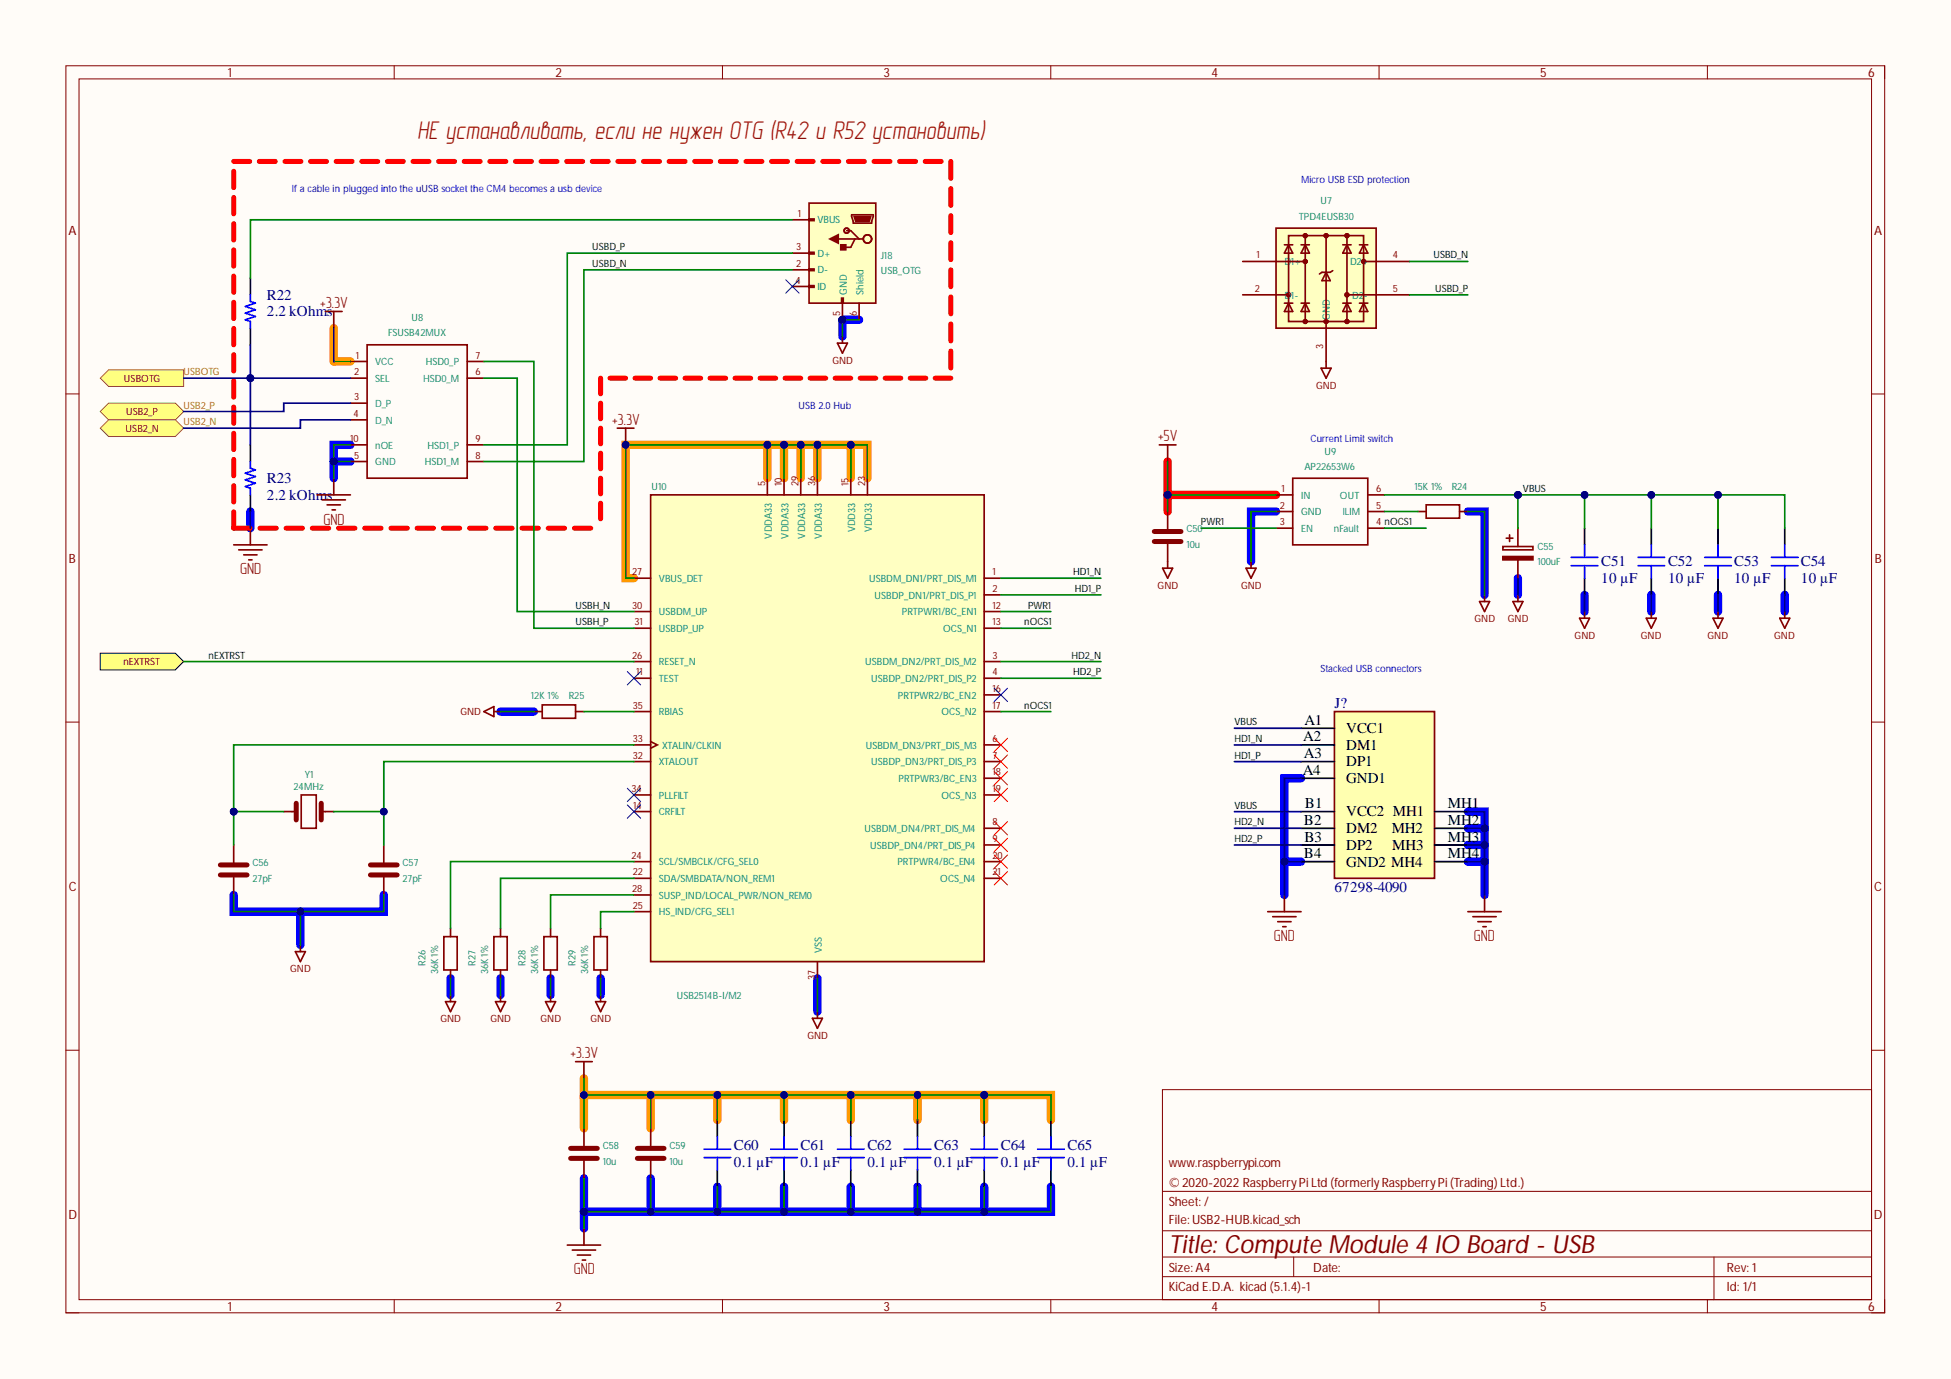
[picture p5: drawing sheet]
<svg xmlns="http://www.w3.org/2000/svg" width="297mm" height="210mm" viewBox="0 0 297 210" stroke-linecap="round" stroke-linejoin="round" font-family="sans-serif">
<defs><g id="words">
<text font-size="3.9" fill="#a61c00" x="63.5" y="21.2">НЕ устанавливать, если не нужен OTG (R42 и R52 установить)</text>
<text font-size="3.9" fill="#840000" x="177.9" y="190.7">Title: Compute Module 4 IO Board - USB</text>
<g font-size="2.5" fill="#800000">
<text x="48.8" y="46.9">+3.3V</text>
<text x="93.2" y="64.6">+3.3V</text>
<text x="176.3" y="67.2">+5V</text>
<text x="49.3" y="79.9">GND</text>
<text x="36.6" y="87.4">GND</text>
<text x="193.9" y="143.2">GND</text>
<text x="224.4" y="143.2">GND</text>
<text x="86.9" y="161">+3.3V</text>
<text x="87.4" y="194">GND</text>
</g>
<g font-size="2.3" fill="#000080">
<text x="40.6" y="45.6">R22</text>
<text x="40.6" y="48.1">2.2 kOhms</text>
<text x="40.6" y="76.1">2.2 kOhms</text>
<text x="40.6" y="73.5">R23</text>
<text x="243.8" y="88.8">10 µF</text>
<text x="243.8" y="86.2">C51</text>
<text x="254" y="88.8">10 µF</text>
<text x="254" y="86.2">C52</text>
<text x="264" y="88.8">10 µF</text>
<text x="264" y="86.2">C53</text>
<text x="274.2" y="88.8">10 µF</text>
<text x="274.2" y="86.2">C54</text>
<text x="203.2" y="107.8">J?</text>
<text x="203.2" y="135.7">67298-4090</text>
<text x="111.7" y="177.6">0.1 µF</text>
<text x="111.7" y="175">C60</text>
<text x="121.9" y="177.6">0.1 µF</text>
<text x="121.9" y="175">C61</text>
<text x="132.1" y="177.6">0.1 µF</text>
<text x="132.1" y="175">C62</text>
<text x="142.2" y="177.6">0.1 µF</text>
<text x="142.2" y="175">C63</text>
<text x="152.4" y="177.6">0.1 µF</text>
<text x="152.4" y="175">C64</text>
<text x="162.5" y="177.6">0.1 µF</text>
<text x="162.5" y="175">C65</text>
</g>
<g font-size="2.3">
<text x="198.4" y="112.9">A2</text>
<text x="198.6" y="110.3">A1</text>
<text x="204.9" y="111.6">VCC1</text>
<text x="198.3" y="117.9">A4</text>
<text x="198.5" y="115.4">A3</text>
<text x="204.9" y="114.1">DM1</text>
<text x="204.9" y="116.7">DP1</text>
<text x="204.9" y="119.2">GND1</text>
<text x="198.5" y="125.6">B2</text>
<text x="198.7" y="123">B1</text>
<text x="204.9" y="124.3">VCC2 MH1</text>
<text x="220.4" y="123">MH1</text>
<text x="220.4" y="125.6">MH2</text>
<text x="198.5" y="130.6">B4</text>
<text x="198.6" y="128.1">B3</text>
<text x="204.9" y="126.8">DM2</text>
<text x="204.9" y="129.4">DP2</text>
<text x="204.9" y="131.9">GND2 MH4</text>
<text x="211.9" y="126.8">MH2</text>
<text x="212" y="129.4">MH3</text>
<text x="220.4" y="128.1">MH3</text>
<text x="220.4" y="130.6">MH4</text>
</g>
<g font-size="1.9" fill="#840000">
<text x="34.7" y="11.8">1</text>
<text x="84.6" y="11.8">2</text>
<text x="134.5" y="11.8">3</text>
<text x="184.5" y="11.8">4</text>
<text x="234.5" y="11.8">5</text>
<text x="284.4" y="11.8">6</text>
<text x="10.4" y="35.7">A</text>
<text x="285.4" y="35.7">A</text>
<text x="10.5" y="85.7">B</text>
<text x="285.5" y="85.7">B</text>
<text x="10.5" y="135.6">C</text>
<text x="285.4" y="135.6">C</text>
<text x="177.9" y="177.6">www.raspberrypi.com</text>
<text x="10.4" y="185.6">D</text>
<text x="177.9" y="183.6">Sheet: /</text>
<text x="177.9" y="180.6">©2020-2022RaspberryPi Ltd (formerlyRaspberryPi (Trading) Ltd.)</text>
<text x="285.3" y="185.6">D</text>
<text x="177.9" y="186.3">File:USB2-HUB.kicad_sch</text>
<text x="177.9" y="196.4">KiCad E.D.A. kicad (5.1.4)-1</text>
<text x="177.9" y="193.7">Size:A4</text>
<text x="200" y="193.7">Date:</text>
<text x="262.9" y="193.7">Rev: 1</text>
<text x="262.9" y="196.4">Id: 1/1</text>
<text x="34.7" y="199.6">1</text>
<text x="84.6" y="199.6">2</text>
<text x="134.5" y="199.6">3</text>
<text x="184.5" y="199.6">4</text>
<text x="234.5" y="199.6">5</text>
<text x="284.4" y="199.6">6</text>
</g>
<g font-size="1.5" fill="#0000c2">
<text x="44.4" y="29.2">If a cable in plugged into the uUSB socketthe CM4 becomes a usb device</text>
<text x="198.1" y="27.9">Micro USB ESD protection</text>
<text x="121.6" y="62.2">USB 2.0Hub</text>
<text x="199.5" y="67.3">CurrentLimitswitch</text>
<text x="201.1" y="102.3">Stacked USB connectors</text>
</g>
<g font-size="1.5" fill="#840000">
<text x="121.5" y="33">1</text>
<text x="121.2" y="38.1">3</text>
<text x="121.2" y="40.6">2</text>
<text x="191.3" y="39.3">1</text>
<text x="212.1" y="39.3">4</text>
<text x="121.1" y="43.2">4</text>
<text x="191.1" y="44.4">2</text>
<text x="212.1" y="44.4">5</text>
<text x="127.9" y="48.1" transform="rotate(-90 127.9 48.1)">5</text>
<text x="130.5" y="48.1" transform="rotate(-90 130.5 48.1)">6</text>
<text x="201.5" y="53.1" transform="rotate(-90 201.5 53.1)">3</text>
<text x="53.9" y="57.1">2</text>
<text x="54.2" y="54.6">1</text>
<text x="72.4" y="54.6">7</text>
<text x="72.4" y="57.1">6</text>
<text x="53.8" y="63.5">4</text>
<text x="53.9" y="60.9">3</text>
<text x="53.3" y="67.3">10</text>
<text x="53.9" y="69.8">5</text>
<text x="72.4" y="69.8">8</text>
<text x="72.4" y="67.3">9</text>
<text x="116.5" y="74" transform="rotate(-90 116.5 74)">5</text>
<text x="119" y="74" transform="rotate(-90 119 74)">10</text>
<text x="121.6" y="74" transform="rotate(-90 121.6 74)">29</text>
<text x="124.1" y="74" transform="rotate(-90 124.1 74)">36</text>
<text x="129.2" y="74" transform="rotate(-90 129.2 74)">15</text>
<text x="131.7" y="74" transform="rotate(-90 131.7 74)">23</text>
<text x="194.9" y="77.4">2</text>
<text x="195.1" y="74.9">1</text>
<text x="209.5" y="77.4">5</text>
<text x="209.5" y="74.9">6</text>
<text x="194.9" y="80">3</text>
<text x="209.5" y="80">4 nOCS1</text>
<text x="96.3" y="87.6">27</text>
<text x="151.1" y="87.6">1</text>
<text x="96.3" y="92.6">30</text>
<text x="96.6" y="95.2">31</text>
<text x="151.1" y="95.2">13</text>
<text x="151.1" y="92.6">12</text>
<text x="151.1" y="90.1">2</text>
<text x="96.3" y="100.3">26</text>
<text x="151.1" y="100.3">3</text>
<text x="96.3" y="107.9">35</text>
<text x="96.8" y="102.8">11</text>
<text x="151.1" y="102.8">4</text>
<text x="151.1" y="107.9">17</text>
<text x="151.1" y="105.3">16</text>
<text x="96.3" y="112.9">33</text>
<text x="151.1" y="112.9">6</text>
<text x="96.3" y="115.5">32</text>
<text x="151.1" y="115.5">7</text>
<text x="151.1" y="118">18</text>
<text x="96.2" y="120.6">34</text>
<text x="96.4" y="123.1">14</text>
<text x="151.1" y="125.6">8</text>
<text x="151.1" y="120.6">19</text>
<text x="96.2" y="130.7">24</text>
<text x="151.1" y="128.2">9</text>
<text x="151.1" y="130.7">20</text>
<text x="96.3" y="135.8">28</text>
<text x="96.3" y="133.2">22</text>
<text x="151.1" y="133.2">21</text>
<text x="96.3" y="138.3">25</text>
<text x="124.1" y="149.2" transform="rotate(-90 124.1 149.2)">37</text>
</g>
<g font-size="1.5" fill="#008484">
<text x="124.4" y="34">VBUS</text>
<text x="197.7" y="33.4">TPD4EUSB30</text>
<text x="201.1" y="31.1">U7</text>
<text x="124.4" y="39.1">D+</text>
<text x="124.4" y="41.6">D-</text>
<text x="134.1" y="41.7">USB_OTG</text>
<text x="134.1" y="39.4">J18</text>
<text x="195.5" y="40.4">D1+</text>
<text x="205.5" y="40.4">D2+</text>
<text x="124.4" y="44.2">ID</text>
<text x="128.9" y="44.8" transform="rotate(-90 128.9 44.8)">GND</text>
<text x="131.5" y="44.8" transform="rotate(-90 131.5 44.8)">Shield</text>
<text x="195.5" y="45.4">D1-</text>
<text x="205.9" y="45.4">D2</text>
<text x="207.7" y="45.4">-</text>
<text x="59.1" y="51.2">FSUSB42MUX</text>
<text x="62.6" y="48.9">U8</text>
<text x="202.5" y="48.7" transform="rotate(-90 202.5 48.7)">GND</text>
<text x="57.1" y="55.6">VCC</text>
<text x="57.1" y="58.1">SEL</text>
<text x="64.4" y="58.1">HSD0_M</text>
<text x="64.8" y="55.6">HSD0_P</text>
<text x="57.1" y="64.5">D_N</text>
<text x="57.1" y="61.9">D_P</text>
<text x="57.1" y="70.8">GND</text>
<text x="57.1" y="68.3">nOE</text>
<text x="64.7" y="70.8">HSD1_M</text>
<text x="65.1" y="68.3">HSD1_P</text>
<text x="198.6" y="71.5">AP22653W6</text>
<text x="201.6" y="69.2">U9</text>
<text x="99.2" y="74.6">U10</text>
<text x="198.1" y="75.9">IN</text>
<text x="204" y="75.9">OUT</text>
<text x="215.4" y="74.6">15K 1%</text>
<text x="221" y="74.6">R24</text>
<text x="117.5" y="82" transform="rotate(-90 117.5 82)">VDDA33</text>
<text x="120" y="82" transform="rotate(-90 120 82)">VDDA33</text>
<text x="122.6" y="82" transform="rotate(-90 122.6 82)">VDDA33</text>
<text x="125.1" y="82" transform="rotate(-90 125.1 82)">VDDA33</text>
<text x="130.2" y="81.1" transform="rotate(-90 130.2 81.1)">VDD33</text>
<text x="132.7" y="81.1" transform="rotate(-90 132.7 81.1)">VDD33</text>
<text x="180.6" y="83.4">10u</text>
<text x="180.6" y="81.1">C50</text>
<text x="198.1" y="78.4">GND</text>
<text x="198.1" y="81">EN</text>
<text x="203.1" y="81">nFault</text>
<text x="204.4" y="78.4">ILIM</text>
<text x="234.1" y="83.7">C55</text>
<text x="100.3" y="88.6">VBUS_DET</text>
<text x="132.3" y="88.6">USBDM_DN1/PRT_DIS_M1</text>
<text x="234.1" y="86">100uF</text>
<text x="100.3" y="93.7">USBDM_UP</text>
<text x="133.2" y="91.1">USBDP_DN1/PRT_DIS_P1</text>
<text x="137.3" y="93.7">PRTPWR1/BC_EN1</text>
<text x="100.3" y="96.2">USBDP_UP</text>
<text x="100.3" y="101.3">RESET_N</text>
<text x="131.7" y="101.3">USBDM_DN2/PRT_DIS_M2</text>
<text x="143.6" y="96.2">OCS_N1</text>
<text x="80.8" y="106.3">12K 1%</text>
<text x="86.6" y="106.3">R25</text>
<text x="100.3" y="103.8">TEST</text>
<text x="132.7" y="103.8">USBDP_DN2/PRT_DIS_P2</text>
<text x="136.7" y="106.3">PRTPWR2/BC_EN2</text>
<text x="100.3" y="108.9">RBIAS</text>
<text x="100.8" y="114">XTALIN/CLKIN</text>
<text x="131.8" y="114">USBDM_DN3/PRT_DIS_M3</text>
<text x="143.3" y="108.9">OCS_N2</text>
<text x="46.4" y="118.4">Y1</text>
<text x="100.3" y="116.5">XTALOUT</text>
<text x="132.7" y="116.5">USBDP_DN3/PRT_DIS_P3</text>
<text x="136.8" y="119">PRTPWR3/BC_EN3</text>
<text x="44.7" y="120.3">24MHz</text>
<text x="100.3" y="121.6">PLLFILT</text>
<text x="100.3" y="124.1">CRFILT</text>
<text x="143.3" y="121.6">OCS_N3</text>
<text x="38.4" y="131.8">C56</text>
<text x="61.3" y="131.8">C57</text>
<text x="100.3" y="131.7">SCL/SMBCLK/CFG_SEL0</text>
<text x="131.6" y="126.7">USBDM_DN4/PRT_DIS_M4</text>
<text x="132.5" y="129.2">USBDP_DN4/PRT_DIS_P4</text>
<text x="136.6" y="131.7">PRTPWR4/BC_EN4</text>
<text x="38.4" y="134.2">27pF</text>
<text x="61.3" y="134.2">27pF</text>
<text x="100.3" y="136.8">SUSP_IND/LOCAL_PWR/NON_REM0</text>
<text x="100.3" y="134.3">SDA/SMBDATA/NON_REM1</text>
<text x="143.1" y="134.3">OCS_N4</text>
<text x="100.3" y="139.3">HS_IND/CFG_SEL1</text>
<text x="64.8" y="147" transform="rotate(-90 64.8 147)">R26</text>
<text x="66.7" y="148.3" transform="rotate(-90 66.7 148.3)">36K1%</text>
<text x="72.4" y="147" transform="rotate(-90 72.4 147)">R27</text>
<text x="74.3" y="148.3" transform="rotate(-90 74.3 148.3)">36K1%</text>
<text x="80" y="147" transform="rotate(-90 80 147)">R28</text>
<text x="81.9" y="148.3" transform="rotate(-90 81.9 148.3)">36K1%</text>
<text x="87.6" y="147" transform="rotate(-90 87.6 147)">R29</text>
<text x="89.6" y="148.3" transform="rotate(-90 89.6 148.3)">36K1%</text>
<text x="125.1" y="145.1" transform="rotate(-90 125.1 145.1)">VSS</text>
<text x="103" y="152">USB2514B-I/M2</text>
<text x="91.8" y="177.3">10u</text>
<text x="91.8" y="175">C58</text>
<text x="101.9" y="177.3">10u</text>
<text x="101.9" y="175">C59</text>
</g>
<g font-size="1.5">
<text x="90.2" y="40.6">USBD_N</text>
<text x="90.2" y="38.1">USBD_P</text>
<text x="218.2" y="39.3">USBD_N</text>
<text x="218.5" y="44.4">USBD_P</text>
<text x="231.9" y="74.9">VBUS</text>
<text x="182.9" y="80">PWR1</text>
<text x="163.4" y="87.6">HD1_N</text>
<text x="87.6" y="95.2">USBH_P</text>
<text x="87.6" y="92.6">USBH_N</text>
<text x="155.9" y="95.2">nOCS1</text>
<text x="156.5" y="92.6">PWR1</text>
<text x="163.6" y="90.1">HD1_P</text>
<text x="31.7" y="100.3">nEXTRST</text>
<text x="163.1" y="100.3">HD2_N</text>
<text x="155.9" y="107.9">nOCS1</text>
<text x="163.4" y="102.8">HD2_P</text>
<text x="187.9" y="110.4">VBUS</text>
<text x="187.9" y="112.9">HD1_N</text>
<text x="187.9" y="115.5">HD1_P</text>
<text x="187.9" y="123.1">VBUS</text>
<text x="187.9" y="125.6">HD2_N</text>
<text x="187.9" y="128.2">HD2_P</text>
</g>
<g font-size="1.5" fill="#800000">
<text x="18.9" y="58.1">USBOTG</text>
<text x="126.7" y="55.3">GND</text>
<text x="200.4" y="59.1">GND</text>
<text x="19.1" y="65.7">USB2_N</text>
<text x="19.2" y="63.2">USB2_P</text>
<text x="176.2" y="89.6">GND</text>
<text x="188.9" y="89.6">GND</text>
<text x="224.5" y="94.7">GND</text>
<text x="229.6" y="94.7">GND</text>
<text x="18.8" y="101.3">nEXTRST</text>
<text x="239.7" y="97.2">GND</text>
<text x="249.8" y="97.2">GND</text>
<text x="260" y="97.2">GND</text>
<text x="270.1" y="97.2">GND</text>
<text x="70.1" y="108.9">GND</text>
<text x="44.2" y="148">GND</text>
<text x="67" y="155.6">GND</text>
<text x="74.7" y="155.6">GND</text>
<text x="82.3" y="155.6">GND</text>
<text x="89.9" y="155.6">GND</text>
<text x="122.9" y="158.1">GND</text>
</g>
<g font-size="1.5" fill="#848400">
<text x="27.9" y="57.1">USBOTG</text>
<text x="27.9" y="62.2">USB2_P</text>
<text x="27.9" y="64.7">USB2_N</text>
</g>
</g></defs>
<g fill="#fffcf8">
<path d="M0 0h296.9v209.8h-296.9z" fill-rule="evenodd"/>
<path d="M0 0h296.9v209.8h-296.9z" fill-rule="evenodd"/>
</g>
<g fill="none" stroke="#00f" stroke-width="1.3">
<path d="M130.8 48.7h-2.5v2.5M38.1 77.9v2.5M50.8 70.3h2.6M50.8 70.3v2.5M53.4 67.7h-2.6v2.6M194.3 77.9h-3.8v7.6M223.5 77.9h2.5v12.6M231.1 88v2.5M241.3 90.5v2.6M251.4 90.5v2.6M261.6 90.5v2.6M271.7 90.5v2.6"/>
<path d="M76.2 108.3h5.1M198.1 118.5h-2.6v17.7M35.6 136.2v2.6h22.8v-2.6M45.7 138.8v5M195.5 131.2h2.6M223.5 123.5h2.5v12.7M223.5 131.2h2.5M223.5 128.6h2.5M223.5 126.1h2.5M68.6 148.9v2.5M76.2 148.9v2.5M83.8 148.9v2.5"/>
<path d="M91.4 148.9v2.5M124.5 148.9v5.1M88.9 179.4v7.6M99.1 179.4v5M109.2 180.6v3.8M119.4 180.6v3.8M129.5 180.6v3.8M139.7 180.6v3.8M149.8 180.6v3.8M160 180.6v3.8h-71.1"/>
</g>
<g fill="none" stroke="#f90" stroke-width="1.3">
<path d="M50.8 49.9v5.1h2.6M116.8 67.7h-21.5v20.3h1.2M116.8 67.7h12.7M116.8 67.7v5.1M119.4 67.7v5.1M121.9 67.7v5.1M124.5 67.7v5.1M129.5 67.7h2.6v5.1M129.5 67.7v5.1M88.9 164.1v2.6h60.9M88.9 166.7v5.1M99.1 166.7v5.1"/>
<path d="M109.2 166.7v3.8M119.4 166.7v3.8M129.5 166.7v3.8M139.7 166.7v3.8M149.8 166.7h10.2v3.8M149.8 166.7v3.8"/>
</g>
<path d="M177.8 75.3h16.5M177.8 70.3v7.6" fill="none" stroke="#f00" stroke-width="1.3"/>
<g fill="none" stroke="#840000" stroke-width=".15">
<path d="M10 10h276.9v189.8h-276.9zM12 12h272.9v185.8h-272.9zM60 10v2M110 10v2M160 10v2M210 10v2M259.9 10v2M286.9 10v2M10 60h2M284.9 60h2M10 109.9h2M284.9 109.9h2"/>
<path d="M10 159.9h2M284.9 159.9h2M177 165.9h107.9v31.9h-107.9zM10 199.8h2M60 197.8v2M110 197.8v2M160 197.8v2M177 194.3h107.9M177 191.3h107.9M177 187.3h107.9M177 181.3h107.9M197 191.3v3"/>
<path d="M210 197.8v2M259.9 197.8v2M261 191.3v6.5M286.9 197.8v2h-2"/>
</g>
<circle cx="128.3" cy="48.7" r=".51" fill="#000080"/>
<circle cx="128.3" cy="48.7" r=".51" fill="none" stroke="#000080" stroke-width=".15"/>
<path d="M123.2 30.9h10.1v15.2h-10.1z" fill-rule="evenodd" fill="#ffffc2"/>
<path d="M123.2 30.9h10.1v15.2h-10.1z" fill="none" stroke="#840000" stroke-width=".25"/>
<path d="M130 32.9h2.6l-.3 .8h-2z" fill-rule="evenodd" fill="#840000"/>
<path d="M130 32.9h2.6l-.3 .8h-2z" fill="none" stroke="#840000" stroke-width=".25"/>
<path d="M126.4 36.4l1.2-.7v1.3z" fill="#840000"/>
<path d="M126.4 36.4l1.2-.7v1.3z" fill="none" stroke="#840000" stroke-width=".25"/>
<path d="M128 37.3h.8v.7h-.8z" fill-rule="evenodd" fill="#840000"/>
<g fill="none" stroke="#840000" stroke-width=".25">
<path d="M120.6 33.5h2.6M120.6 38.5h2.6M123.2 38.4h.7v.3h-.7zM123.2 33.3h.7v.3h-.7zM128 37.3h.8v.7h-.8zM120.6 43.6h2.6M128.3 46.1v2.6"/>
<circle cx="128.9" cy="35.1" r=".38"/>
<circle cx="132.1" cy="36.4" r=".63"/>
</g>
<circle cx="128.3" cy="48.7" r=".51" fill="#000080"/>
<circle cx="128.3" cy="48.7" r=".51" fill="none" stroke="#000080" stroke-width=".15"/>
<g fill="none" stroke="#840000" stroke-width=".25">
<path d="M127.6 36.4h3.8M128.9 35.1h.6l1.3 1.3M129.7 32.7h3.3v.2l-.3 1.1h-2.8zM130.2 36.4l-.7 1.2h-1.2M120.6 41.1h2.6M123.2 40.9h.7v.3h-.7zM123.2 43.5h.7v.2h-.7zM128.1 45.4h.3v.7h-.3zM130.8 46.1v2.6M194.3 77.9h2.5M194.3 75.3h2.5M196.8 72.8h11.4v10.1h-11.4z"/>
<path d="M208.2 77.9h2.6M208.2 75.3h2.6M194.3 80.4h2.5M208.2 80.4h2.6"/>
</g>
<path d="M38.1 42.3v2.6M38.1 49.9v2.6M38.1 67.7v2.6M38.1 75.3v2.6M241.3 80.4v2.5M241.3 88v2.5M251.4 80.4v2.5M251.4 88v2.5M261.6 80.4v2.5M261.6 88v2.5M271.7 80.4v2.5M271.7 88v2.5" fill="none" stroke="#000" stroke-width=".25"/>
<g fill="none" stroke="#00f" stroke-width=".25">
<path d="M38.1 44.9v1l.8 .2-1.5 .5 1.5 .6-1.5 .5 1.5 .5-1.5 .5 .7 .2v1M38.1 70.3v1l.8 .2-1.5 .5 1.5 .5-1.5 .5 1.5 .5-1.5 .6 .7 .2v1M239.2 84.8h4.1M239.2 86.1h4.1M241.3 82.9v1.9M241.3 86.1v1.9M249.4 84.8h4M249.4 86.1h4M251.4 82.9v1.9M251.4 86.1v1.9M259.5 84.8h4.1M259.5 86.1h4.1"/>
<path d="M261.6 82.9v1.9M261.6 86.1v1.9M269.7 84.8h4.1M269.7 86.1h4.1M271.7 82.9v1.9M271.7 86.1v1.9"/>
</g>
<path d="M177 86.5h1.5l-.7 1.5zM177.8 85.5v1M240.5 94.1h1.5l-.7 1.5zM241.3 93.1v1M250.6 94.1h1.6l-.8 1.5zM251.4 93.1v1" fill="none" stroke="#800000" stroke-width=".25"/>
<path d="M99.1 75.3h50.7v71.1h-50.7z" fill-rule="evenodd" fill="#ffffc2"/>
<g fill="none" stroke="#840000" stroke-width=".25">
<path d="M53.4 55h2.5M53.4 57.6h2.5M55.9 52.5h15.2v20.3h-15.2zM71.1 55h2.6M71.1 57.6h2.6M53.4 70.3h2.5M53.4 67.7h2.5M53.4 63.9h2.5M53.4 61.4h2.5M71.1 70.3h2.6M71.1 67.7h2.6M99.1 75.3h50.7v71.1h-50.7z"/>
<path d="M116.8 72.8v2.5M119.4 72.8v2.5M121.9 72.8v2.5M124.5 72.8v2.5M129.5 72.8v2.5M132.1 72.8v2.5M177.8 77.9v2.8M215.9 77.9h1.2M217.1 76.8h5.1v2.1h-5.1zM222.2 77.9h1.3M96.5 95.6h2.6M96.5 93.1h2.6"/>
<path d="M96.5 88h2.6M149.8 95.6h2.6M149.8 93.1h2.6M149.8 88h2.6M149.8 90.5h2.6M177.8 82.7v2.8M81.3 108.3h1.3M82.6 107.3h5v2h-5zM87.6 108.3h1.3M96.5 115.9h2.6M96.5 113.4h2.6M96.5 100.7h2.6"/>
<path d="M96.5 108.3h2.6M96.5 103.2h2.6M99.1 112.9l1 .5-1 .5M149.8 115.9h2.6M149.8 113.4h2.6M149.8 100.7h2.6M149.8 108.3h2.6M149.8 103.2h2.6M149.8 105.8h2.6M149.8 118.5h2.6M35.6 128.6v2.8M35.6 133.4v2.8"/>
<path d="M43.2 123.5h1.9M45.9 121h2.2v5.1h-2.2zM48.9 123.5h1.9M58.4 128.6v2.8M58.4 133.4v2.8M96.5 121h2.6M96.5 136.2h2.6M96.5 123.5h2.6M96.5 133.7h2.6M96.5 138.8h2.6M96.5 131.2h2.6M149.8 121h2.6"/>
<path d="M149.8 128.6h2.6M149.8 126.1h2.6M149.8 133.7h2.6M149.8 131.2h2.6M67.6 142.6h2v5h-2zM68.6 141.3v1.3M68.6 147.6v1.3M75.2 142.6h2v5h-2zM76.2 141.3v1.3M76.2 147.6v1.3M82.8 142.6h2v5h-2zM83.8 141.3v1.3"/>
<path d="M83.8 147.6v1.3M90.4 142.6h2.1v5h-2.1zM91.4 141.3v1.3M91.4 147.6v1.3M124.5 146.4v2.5M88.9 171.8v2.7M88.9 176.6v2.8M99.1 171.8v2.7M99.1 176.6v2.8"/>
</g>
<g fill="none" stroke="#800000" stroke-width=".25">
<path d="M127.5 52.2h1.5l-.7 1.6zM128.3 51.2v1M201.1 56h1.6l-.8 1.6zM201.9 55v1M189.7 86.5h1.5l-.7 1.5zM190.5 85.5v1M225.3 91.6h1.5l-.8 1.5zM226 90.5v1.1M230.3 91.6h1.6l-.8 1.5zM231.1 90.5v1.1M260.8 94.1h1.5l-.7 1.5zM261.6 93.1v1"/>
<path d="M271 94.1h1.5l-.8 1.5zM271.7 93.1v1M73.7 108.3l1.5-.7v1.5zM75.2 108.3h1M45 144.8h1.5l-.8 1.6zM45.7 143.8v1M67.8 152.5h1.6l-.8 1.5zM68.6 151.4v1.1M75.4 152.5h1.6l-.8 1.5zM76.2 151.4v1.1M83.1 152.5h1.5l-.8 1.5zM83.8 151.4v1.1"/>
<path d="M90.7 152.5h1.5l-.8 1.5zM91.4 151.4v1.1M123.7 155h1.5l-.7 1.5zM124.5 154v1"/>
</g>
<path d="M109.2 170.5v2.5M109.2 178.1v2.5M119.4 170.5v2.5M119.4 178.1v2.5M129.5 170.5v2.5M129.5 178.1v2.5M139.7 170.5v2.5M139.7 178.1v2.5M149.8 170.5v2.5M149.8 178.1v2.5M160 170.5v2.5M160 178.1v2.5" fill="none" stroke="#000" stroke-width=".25"/>
<g fill="none" stroke="#00f" stroke-width=".25">
<path d="M107.2 174.9h4M107.2 176.2h4M109.2 173v1.9M109.2 176.2v1.9M117.3 174.9h4.1M117.3 176.2h4.1M119.4 173v1.9M119.4 176.2v1.9M127.5 174.9h4.1M127.5 176.2h4.1M129.5 173v1.9M129.5 176.2v1.9"/>
<path d="M137.7 174.9h4M137.7 176.2h4M139.7 173v1.9M139.7 176.2v1.9M147.8 174.9h4.1M147.8 176.2h4.1M149.8 173v1.9M149.8 176.2v1.9M158 174.9h4M158 176.2h4M160 173v1.9M160 176.2v1.9"/>
</g>
<path d="M175.7 82.4h4.1M175.7 80.9h4.1M33.5 133.2h4.1M33.5 131.7h4.1M45.1 122.3v2.5M48.9 122.3v2.5M56.4 133.2h4.1M56.4 131.7h4.1M86.9 176.3h4M86.9 174.8h4M97 176.3h4.1M97 174.8h4.1" fill="none" stroke="#840000" stroke-width=".76"/>
<path d="M194.3 34.7h15.2v15.3h-15.2z" fill-rule="evenodd" fill="#ffffc2"/>
<g fill="none" stroke="#840000" stroke-width=".25">
<path d="M189.2 39.8h9.5M194.3 34.7h15.2v15.3h-15.2zM195.5 37.3h1.3M196.2 35.9h11.4v13h-11.4zM196.2 37.3l.6 1.2h-1.3zM198.1 37.3h1.3M198.7 37.3l.7 1.2h-1.3zM198.7 35.9v13M201.9 35.9v19.1M204.4 37.3h1.3M205.1 37.3l.6 1.2h-1.3zM205.1 35.9v13"/>
<path d="M207 37.3h1.2M207.6 37.3l.6 1.2h-1.2zM207.6 39.8h7M189.2 44.9h7M195.5 46.1h1.3M196.2 46.1l.6 1.3h-1.3zM198.1 46.1h1.3M198.7 46.1l.7 1.3h-1.3zM201.9 41.5l.6 1.2h-1.2zM202.9 41.2l-.4 .3h-1.2l-.4 .2M204.4 46.1h1.3M205.1 46.1l.6 1.3h-1.3z"/>
<path d="M205.1 44.9h9.5M207 46.1h1.2M207.6 46.1l.6 1.3h-1.2z"/>
<circle cx="198.7" cy="35.9" r=".28"/>
<circle cx="198.7" cy="39.8" r=".28"/>
<circle cx="201.9" cy="35.9" r=".28"/>
<circle cx="205.1" cy="35.9" r=".28"/>
<circle cx="207.6" cy="39.8" r=".28"/>
<circle cx="196.2" cy="44.9" r=".28"/>
<circle cx="198.7" cy="48.9" r=".27"/>
<circle cx="198.7" cy="48.9" r=".28"/>
<circle cx="201.9" cy="48.9" r=".28"/>
<circle cx="205.1" cy="44.9" r=".28"/>
<circle cx="205.1" cy="48.9" r=".28"/>
</g>
<path d="M228.8 84.7h4.6v.5h-4.6z" fill-rule="evenodd" fill="#840000"/>
<path d="M228.8 84.7h4.6v.5h-4.6zM228.8 83.2h4.6v.5h-4.6zM229.3 81.9h1M229.8 81.4v1M231.1 80.4v2.8M231.1 85.2v2.8" fill="none" stroke="#840000" stroke-width=".25"/>
<path d="M119.6 42.6l2.1 2M121.7 42.6l-2.1 2M95.5 120l2 2M95.5 102.2l2 2.1M97.5 120l-2 2M97.5 102.2l-2 2.1M151.4 104.8l2 2M153.4 104.8l-2 2M95.5 122.5l2 2.1M97.5 122.5l-2 2.1" fill="none" stroke="#000084" stroke-width=".15"/>
<g fill="none" stroke="#f00" stroke-width=".15">
<path d="M151.4 112.4l2 2M151.4 114.9l2 2M151.4 117.4l2 2.1M151.4 120l2 2M153.4 112.4l-2 2M153.4 114.9l-2 2M153.4 117.4l-2 2.1M153.4 120l-2 2M151.4 125.1l2 2M151.4 127.6l2 2M151.4 130.1l2 2.1M151.4 132.7l2 2"/>
<path d="M153.4 125.1l-2 2M153.4 127.6l-2 2M153.4 130.1l-2 2.1M153.4 132.7l-2 2"/>
</g>
<path d="M49.5 47.4h2.6M50.8 47.4v2.5" fill="none" stroke="#800000" stroke-width=".25"/>
<path d="M15.3 57.6l1.2-1.3h11.5v2.5h-11.5z" fill-rule="evenodd" fill="#ffff80"/>
<path d="M15.3 57.6l1.2-1.3h11.5v2.5h-11.5z" fill="none" stroke="#848400" stroke-width=".15"/>
<path d="M15.3 62.6l1.2-1.2h10.2l1.3 1.2-1.3 1.3h-10.2z" fill-rule="evenodd" fill="#ffff80"/>
<path d="M15.3 62.6l1.2-1.2h10.2l1.3 1.2-1.3 1.3h-10.2z" fill="none" stroke="#848400" stroke-width=".15"/>
<path d="M15.3 65.2l1.2-1.3h10.2l1.3 1.3-1.3 1.2h-10.2z" fill-rule="evenodd" fill="#ffff80"/>
<path d="M15.3 65.2l1.2-1.3h10.2l1.3 1.3-1.3 1.2h-10.2z" fill="none" stroke="#848400" stroke-width=".15"/>
<path d="M15.3 99.4h11.4l1.3 1.3-1.3 1.3h-11.4z" fill-rule="evenodd" fill="#ffff80"/>
<path d="M15.3 99.4h11.4l1.3 1.3-1.3 1.3h-11.4z" fill="none" stroke="#000" stroke-width=".15"/>
<path d="M94 65.2h2.5M95.3 65.2v2.5M176.5 67.7h2.5M177.8 67.7v2.6" fill="none" stroke="#800000" stroke-width=".25"/>
<circle cx="95.3" cy="67.7" r=".51" fill="#000080"/>
<circle cx="95.3" cy="67.7" r=".51" fill="none" stroke="#000080" stroke-width=".15"/>
<g fill="none" stroke="#800000" stroke-width=".25">
<path d="M48.3 75.3h5.1M49 76.1h3.6M49.8 76.8h2M50.6 77.6h.5M50.8 72.8v2.5M35.6 82.9h5.1M36.3 83.7h3.6M37.1 84.5h2M37.9 85.2h.5M38.1 80.4v2.5M87.6 161.6h2.6M88.9 161.6v2.5"/>
<path d="M86.4 189.5h5M87.1 190.3h3.6M87.9 191h2M88.7 191.8h.5M88.9 187v2.5"/>
</g>
<g fill="none" stroke="#f00" stroke-width=".76">
<path d="M35.6 26.1v2.5M35.6 30.1v2.4M35.6 34v2.5M35.6 38v2.5M35.6 24.6h2.4M39.5 24.6h2.4M43.4 24.6h2.4M47.3 24.6h2.4M51.2 24.6h2.4M55.1 24.6h2.4M59 24.6h2.4M62.9 24.6h2.4"/>
<path d="M66.8 24.6h2.4M70.7 24.6h2.4M74.6 24.6h2.4M78.5 24.6h2.4M82.4 24.6h2.4M86.3 24.6h2.4M90.2 24.6h2.4M94.1 24.6h2.4M98 24.6h2.4M101.9 24.6h2.4M105.8 24.6h2.4M109.7 24.6h2.4"/>
<path d="M113.6 24.6h2.4M117.5 24.6h2.4M121.4 24.6h2.4M125.3 24.6h2.4M129.2 24.6h2.4M133.1 24.6h2.4M137 24.6h2.4M140.9 24.6h2.4M144.8 24.6v2.6M144.8 28.7v2.6M144.8 32.8v2.6M144.8 36.9v2.6"/>
<path d="M35.6 42v2.5M35.6 46v2.5M35.6 50v2.5M35.6 54v2.5M35.6 58v2.5M91.4 57.6v2.3M92.9 57.6h2.4M96.7 57.6h2.4M100.5 57.6h2.4M104.3 57.6h2.4M108.1 57.6h2.4M111.9 57.6h2.4"/>
<path d="M115.7 57.6h2.4M119.5 57.6h2.4M123.3 57.6h2.4M127.1 57.6h2.4M131 57.6h2.3M134.8 57.6h2.3M138.6 57.6h2.4M142.4 57.6h2.4M144.8 41.1v2.5M144.8 45.2v2.6M144.8 49.3v2.6M144.8 53.4v2.6"/>
<path d="M35.6 62v2.5M35.6 65.9v2.5M35.6 69.9v2.5M35.6 73.9v2.5M35.6 77.9v2.5h2.5M91.4 61.4v2.3M91.4 65.2v2.4M91.4 69v2.4M91.4 72.8v2.4M91.4 76.6v2.4M39.6 80.4h2.5M43.6 80.4h2.5"/>
<path d="M47.5 80.4h2.5M51.5 80.4h2.5M55.5 80.4h2.5M59.5 80.4h2.5M63.5 80.4h2.5M67.5 80.4h2.5M71.5 80.4h2.5M75.5 80.4h2.5M79.5 80.4h2.5M83.5 80.4h2.5M87.5 80.4h2.4"/>
</g>
<path d="M203.2 108.3h15.2v25.4h-15.2z" fill-rule="evenodd" fill="#ffffb0"/>
<path d="M203.2 108.3h15.2v25.4h-15.2zM193 138.8h5.1M193.8 139.5h3.5M195.5 136.2v2.6M194.5 140.3h2.1M195.3 141.1h.5" fill="none" stroke="#800000" stroke-width=".25"/>
<path d="M198.1 110.9h5.1M198.1 113.4h5.1M198.1 115.9h5.1M198.1 118.5h5.1M198.1 123.5h5.1M198.1 126.1h5.1M198.1 128.6h5.1M198.1 131.2h5.1M218.4 123.5h5.1M218.4 126.1h5.1M218.4 128.6h5.1M218.4 131.2h5.1" fill="none" stroke="#000" stroke-width=".25"/>
<path d="M128.3 48.7h2.5" fill="none" stroke="#008400" stroke-width=".25"/>
<circle cx="128.3" cy="48.7" r=".51" fill="#000080"/>
<circle cx="128.3" cy="48.7" r=".51" fill="none" stroke="#000080" stroke-width=".15"/>
<path d="M223.5 138.8h5.1M224.2 139.5h3.6M226 136.2v2.6M225 140.3h2M225.8 141.1h.5" fill="none" stroke="#800000" stroke-width=".25"/>
<path d="M128.3 48.7v2.5M152.4 95.6h7.6" fill="none" stroke="#008400" stroke-width=".25"/>
<circle cx="128.3" cy="48.7" r=".51" fill="#000080"/>
<circle cx="128.3" cy="48.7" r=".51" fill="none" stroke="#000080" stroke-width=".15"/>
<path d="M152.4 88h15.2M35.6 123.5v5.1" fill="none" stroke="#008400" stroke-width=".25"/>
<circle cx="35.6" cy="123.5" r=".51" fill="#000080"/>
<circle cx="35.6" cy="123.5" r=".51" fill="none" stroke="#000080" stroke-width=".15"/>
<path d="M119.4 67.7h2.5M152.4 90.5h15.2M68.6 148.9v2.5" fill="none" stroke="#008400" stroke-width=".25"/>
<circle cx="119.4" cy="67.7" r=".51" fill="#000080"/>
<circle cx="119.4" cy="67.7" r=".51" fill="none" stroke="#000080" stroke-width=".15"/>
<circle cx="121.9" cy="67.7" r=".51" fill="#000080"/>
<circle cx="121.9" cy="67.7" r=".51" fill="none" stroke="#000080" stroke-width=".15"/>
<path d="M210.8 75.3h20.3M88.9 108.3h7.6M152.4 100.7h15.2M76.2 148.9v2.5M91.4 148.9v2.5" fill="none" stroke="#008400" stroke-width=".25"/>
<circle cx="231.1" cy="75.3" r=".51" fill="#000080"/>
<circle cx="231.1" cy="75.3" r=".51" fill="none" stroke="#000080" stroke-width=".15"/>
<path d="M124.5 67.7h5" fill="none" stroke="#008400" stroke-width=".25"/>
<circle cx="124.5" cy="67.7" r=".51" fill="#000080"/>
<circle cx="124.5" cy="67.7" r=".51" fill="none" stroke="#000080" stroke-width=".15"/>
<circle cx="129.5" cy="67.7" r=".51" fill="#000080"/>
<circle cx="129.5" cy="67.7" r=".51" fill="none" stroke="#000080" stroke-width=".15"/>
<path d="M214.6 39.8h8.9M214.6 44.9h8.9M121.9 67.7h2.6M152.4 103.2h15.2M152.4 108.3h7.6M83.8 148.9v2.5" fill="none" stroke="#008400" stroke-width=".25"/>
<circle cx="121.9" cy="67.7" r=".51" fill="#000080"/>
<circle cx="121.9" cy="67.7" r=".51" fill="none" stroke="#000080" stroke-width=".15"/>
<circle cx="124.5" cy="67.7" r=".51" fill="#000080"/>
<circle cx="124.5" cy="67.7" r=".51" fill="none" stroke="#000080" stroke-width=".15"/>
<path d="M223.5 77.9h2.5v12.6M35.6 123.5h7.6M124.5 148.9v5.1" fill="none" stroke="#008400" stroke-width=".25"/>
<circle cx="35.6" cy="123.5" r=".51" fill="#000080"/>
<circle cx="35.6" cy="123.5" r=".51" fill="none" stroke="#000080" stroke-width=".15"/>
<path d="M116.8 67.7h2.6M152.4 93.1h7.6" fill="none" stroke="#008400" stroke-width=".25"/>
<circle cx="116.8" cy="67.7" r=".51" fill="#000080"/>
<circle cx="116.8" cy="67.7" r=".51" fill="none" stroke="#000080" stroke-width=".15"/>
<circle cx="119.4" cy="67.7" r=".51" fill="#000080"/>
<circle cx="119.4" cy="67.7" r=".51" fill="none" stroke="#000080" stroke-width=".15"/>
<path d="M129.5 67.7h2.6v5.1M210.8 77.9h5.1M182.9 80.4h11.4M210.8 80.4h6.3" fill="none" stroke="#008400" stroke-width=".25"/>
<circle cx="129.5" cy="67.7" r=".51" fill="#000080"/>
<circle cx="129.5" cy="67.7" r=".51" fill="none" stroke="#000080" stroke-width=".15"/>
<path d="M120.6 33.5h-82.5v8.8M50.8 55h2.6M73.7 57.6h5v35.5h17.8M73.7 55h7.6v40.6h15.2M116.8 67.7h-21.5v20.3h1.2M28 100.7h68.5M76.2 108.3h5.1M96.5 131.2h-27.9v10.1M96.5 133.7h-20.3v7.6M96.5 136.2h-12.7v5.1M96.5 138.8h-5.1v2.5" fill="none" stroke="#008400" stroke-width=".25"/>
<circle cx="95.3" cy="67.7" r=".51" fill="#000080"/>
<circle cx="95.3" cy="67.7" r=".51" fill="none" stroke="#000080" stroke-width=".15"/>
<circle cx="116.8" cy="67.7" r=".51" fill="#000080"/>
<circle cx="116.8" cy="67.7" r=".51" fill="none" stroke="#000080" stroke-width=".15"/>
<path d="M194.3 77.9h-3.8v7.6M96.5 113.4h-60.9v10.1" fill="none" stroke="#008400" stroke-width=".25"/>
<circle cx="35.6" cy="123.5" r=".51" fill="#000080"/>
<circle cx="35.6" cy="123.5" r=".51" fill="none" stroke="#000080" stroke-width=".15"/>
<path d="M116.8 67.7v5.1" fill="none" stroke="#008400" stroke-width=".25"/>
<circle cx="116.8" cy="67.7" r=".51" fill="#000080"/>
<circle cx="116.8" cy="67.7" r=".51" fill="none" stroke="#000080" stroke-width=".15"/>
<path d="M124.5 67.7v5.1" fill="none" stroke="#008400" stroke-width=".25"/>
<circle cx="124.5" cy="67.7" r=".51" fill="#000080"/>
<circle cx="124.5" cy="67.7" r=".51" fill="none" stroke="#000080" stroke-width=".15"/>
<path d="M129.5 67.7v5.1" fill="none" stroke="#008400" stroke-width=".25"/>
<circle cx="129.5" cy="67.7" r=".51" fill="#000080"/>
<circle cx="129.5" cy="67.7" r=".51" fill="none" stroke="#000080" stroke-width=".15"/>
<path d="M121.9 67.7v5.1" fill="none" stroke="#008400" stroke-width=".25"/>
<circle cx="121.9" cy="67.7" r=".51" fill="#000080"/>
<circle cx="121.9" cy="67.7" r=".51" fill="none" stroke="#000080" stroke-width=".15"/>
<path d="M119.4 67.7v5.1" fill="none" stroke="#008400" stroke-width=".25"/>
<circle cx="119.4" cy="67.7" r=".51" fill="#000080"/>
<circle cx="119.4" cy="67.7" r=".51" fill="none" stroke="#000080" stroke-width=".15"/>
<path d="M45.7 138.8v5" fill="none" stroke="#008400" stroke-width=".25"/>
<circle cx="45.7" cy="138.8" r=".51" fill="#000080"/>
<circle cx="45.7" cy="138.8" r=".51" fill="none" stroke="#000080" stroke-width=".15"/>
<path d="M35.6 136.2v2.6h22.8v-2.6" fill="none" stroke="#008400" stroke-width=".25"/>
<circle cx="45.7" cy="138.8" r=".51" fill="#000080"/>
<circle cx="45.7" cy="138.8" r=".51" fill="none" stroke="#000080" stroke-width=".15"/>
<path d="M50.8 123.5h7.6" fill="none" stroke="#008400" stroke-width=".25"/>
<circle cx="58.4" cy="123.5" r=".51" fill="#000080"/>
<circle cx="58.4" cy="123.5" r=".51" fill="none" stroke="#000080" stroke-width=".15"/>
<path d="M96.5 115.9h-38.1v12.7" fill="none" stroke="#008400" stroke-width=".25"/>
<circle cx="58.4" cy="123.5" r=".51" fill="#000080"/>
<circle cx="58.4" cy="123.5" r=".51" fill="none" stroke="#000080" stroke-width=".15"/>
<path d="M241.3 75.3v5.1" fill="none" stroke="#008400" stroke-width=".25"/>
<circle cx="241.3" cy="75.3" r=".51" fill="#000080"/>
<circle cx="241.3" cy="75.3" r=".51" fill="none" stroke="#000080" stroke-width=".15"/>
<path d="M231.1 75.3v5.1" fill="none" stroke="#008400" stroke-width=".25"/>
<circle cx="231.1" cy="75.3" r=".51" fill="#000080"/>
<circle cx="231.1" cy="75.3" r=".51" fill="none" stroke="#000080" stroke-width=".15"/>
<path d="M231.1 75.3h40.6v5.1" fill="none" stroke="#008400" stroke-width=".25"/>
<circle cx="231.1" cy="75.3" r=".51" fill="#000080"/>
<circle cx="231.1" cy="75.3" r=".51" fill="none" stroke="#000080" stroke-width=".15"/>
<circle cx="241.3" cy="75.3" r=".51" fill="#000080"/>
<circle cx="241.3" cy="75.3" r=".51" fill="none" stroke="#000080" stroke-width=".15"/>
<circle cx="251.4" cy="75.3" r=".51" fill="#000080"/>
<circle cx="251.4" cy="75.3" r=".51" fill="none" stroke="#000080" stroke-width=".15"/>
<circle cx="261.6" cy="75.3" r=".51" fill="#000080"/>
<circle cx="261.6" cy="75.3" r=".51" fill="none" stroke="#000080" stroke-width=".15"/>
<path d="M251.4 75.3v5.1" fill="none" stroke="#008400" stroke-width=".25"/>
<circle cx="251.4" cy="75.3" r=".51" fill="#000080"/>
<circle cx="251.4" cy="75.3" r=".51" fill="none" stroke="#000080" stroke-width=".15"/>
<path d="M261.6 75.3v5.1" fill="none" stroke="#008400" stroke-width=".25"/>
<circle cx="261.6" cy="75.3" r=".51" fill="#000080"/>
<circle cx="261.6" cy="75.3" r=".51" fill="none" stroke="#000080" stroke-width=".15"/>
<path d="M231.1 88v2.5" fill="none" stroke="#000080" stroke-width=".25"/>
<path d="M177.8 75.3h16.5" fill="none" stroke="#008400" stroke-width=".25"/>
<circle cx="177.8" cy="75.3" r=".51" fill="#000080"/>
<circle cx="177.8" cy="75.3" r=".51" fill="none" stroke="#000080" stroke-width=".15"/>
<path d="M177.8 70.3v5" fill="none" stroke="#008400" stroke-width=".25"/>
<circle cx="177.8" cy="75.3" r=".51" fill="#000080"/>
<circle cx="177.8" cy="75.3" r=".51" fill="none" stroke="#000080" stroke-width=".15"/>
<path d="M177.8 75.3v2.6" fill="none" stroke="#008400" stroke-width=".25"/>
<circle cx="177.8" cy="75.3" r=".51" fill="#000080"/>
<circle cx="177.8" cy="75.3" r=".51" fill="none" stroke="#000080" stroke-width=".15"/>
<path d="M241.3 90.5v2.6M251.4 90.5v2.6M261.6 90.5v2.6M271.7 90.5v2.6" fill="none" stroke="#000080" stroke-width=".25"/>
<path d="M99.1 179.4v5" fill="none" stroke="#008400" stroke-width=".25"/>
<circle cx="99.1" cy="184.4" r=".51" fill="#000080"/>
<circle cx="99.1" cy="184.4" r=".51" fill="none" stroke="#000080" stroke-width=".15"/>
<path d="M50.8 49.9v5.1" fill="none" stroke="#000080" stroke-width=".25"/>
<path d="M50.8 70.3h2.6" fill="none" stroke="#008400" stroke-width=".25"/>
<circle cx="50.8" cy="70.3" r=".51" fill="#000080"/>
<circle cx="50.8" cy="70.3" r=".51" fill="none" stroke="#000080" stroke-width=".15"/>
<path d="M53.4 67.7h-2.6v2.6" fill="none" stroke="#008400" stroke-width=".25"/>
<circle cx="50.8" cy="70.3" r=".51" fill="#000080"/>
<circle cx="50.8" cy="70.3" r=".51" fill="none" stroke="#000080" stroke-width=".15"/>
<path d="M38.1 57.6v10.1" fill="none" stroke="#000080" stroke-width=".25"/>
<circle cx="38.1" cy="57.6" r=".51" fill="#000080"/>
<circle cx="38.1" cy="57.6" r=".51" fill="none" stroke="#000080" stroke-width=".15"/>
<path d="M38.1 77.9v2.5" fill="none" stroke="#000080" stroke-width=".25"/>
<path d="M50.8 70.3v2.5" fill="none" stroke="#008400" stroke-width=".25"/>
<circle cx="50.8" cy="70.3" r=".51" fill="#000080"/>
<circle cx="50.8" cy="70.3" r=".51" fill="none" stroke="#000080" stroke-width=".15"/>
<path d="M88.9 184.4v2.6" fill="none" stroke="#008400" stroke-width=".25"/>
<circle cx="88.9" cy="184.4" r=".51" fill="#000080"/>
<circle cx="88.9" cy="184.4" r=".51" fill="none" stroke="#000080" stroke-width=".15"/>
<path d="M99.1 166.7v5.1" fill="none" stroke="#008400" stroke-width=".25"/>
<circle cx="99.1" cy="166.7" r=".51" fill="#000080"/>
<circle cx="99.1" cy="166.7" r=".51" fill="none" stroke="#000080" stroke-width=".15"/>
<path d="M88.9 179.4v5" fill="none" stroke="#008400" stroke-width=".25"/>
<circle cx="88.9" cy="184.4" r=".51" fill="#000080"/>
<circle cx="88.9" cy="184.4" r=".51" fill="none" stroke="#000080" stroke-width=".15"/>
<path d="M88.9 166.7v5.1" fill="none" stroke="#008400" stroke-width=".25"/>
<circle cx="88.9" cy="166.7" r=".51" fill="#000080"/>
<circle cx="88.9" cy="166.7" r=".51" fill="none" stroke="#000080" stroke-width=".15"/>
<path d="M38.1 52.5v5.1" fill="none" stroke="#000080" stroke-width=".25"/>
<circle cx="38.1" cy="57.6" r=".51" fill="#000080"/>
<circle cx="38.1" cy="57.6" r=".51" fill="none" stroke="#000080" stroke-width=".15"/>
<path d="M28 57.6h25.4" fill="none" stroke="#000080" stroke-width=".25"/>
<circle cx="38.1" cy="57.6" r=".51" fill="#000080"/>
<circle cx="38.1" cy="57.6" r=".51" fill="none" stroke="#000080" stroke-width=".15"/>
<path d="M53.4 63.9h-7.7v1.3h-17.7M53.4 61.4h-10.2v1.2h-15.2" fill="none" stroke="#000080" stroke-width=".25"/>
<path d="M120.6 38.5h-34.2v29.2h-12.7M120.6 41.1h-31.7v29.2h-15.2M109.2 180.6v3.8" fill="none" stroke="#008400" stroke-width=".25"/>
<circle cx="109.2" cy="184.4" r=".51" fill="#000080"/>
<circle cx="109.2" cy="184.4" r=".51" fill="none" stroke="#000080" stroke-width=".15"/>
<path d="M119.4 180.6v3.8" fill="none" stroke="#008400" stroke-width=".25"/>
<circle cx="119.4" cy="184.4" r=".51" fill="#000080"/>
<circle cx="119.4" cy="184.4" r=".51" fill="none" stroke="#000080" stroke-width=".15"/>
<path d="M129.5 180.6v3.8" fill="none" stroke="#008400" stroke-width=".25"/>
<circle cx="129.5" cy="184.4" r=".51" fill="#000080"/>
<circle cx="129.5" cy="184.4" r=".51" fill="none" stroke="#000080" stroke-width=".15"/>
<path d="M139.7 180.6v3.8" fill="none" stroke="#008400" stroke-width=".25"/>
<circle cx="139.7" cy="184.4" r=".51" fill="#000080"/>
<circle cx="139.7" cy="184.4" r=".51" fill="none" stroke="#000080" stroke-width=".15"/>
<path d="M149.8 180.6v3.8" fill="none" stroke="#008400" stroke-width=".25"/>
<circle cx="149.8" cy="184.4" r=".51" fill="#000080"/>
<circle cx="149.8" cy="184.4" r=".51" fill="none" stroke="#000080" stroke-width=".15"/>
<path d="M149.8 166.7h10.2v3.8" fill="none" stroke="#008400" stroke-width=".25"/>
<circle cx="149.8" cy="166.7" r=".51" fill="#000080"/>
<circle cx="149.8" cy="166.7" r=".51" fill="none" stroke="#000080" stroke-width=".15"/>
<path d="M109.2 166.7v3.8" fill="none" stroke="#008400" stroke-width=".25"/>
<circle cx="109.2" cy="166.7" r=".51" fill="#000080"/>
<circle cx="109.2" cy="166.7" r=".51" fill="none" stroke="#000080" stroke-width=".15"/>
<path d="M119.4 166.7v3.8" fill="none" stroke="#008400" stroke-width=".25"/>
<circle cx="119.4" cy="166.7" r=".51" fill="#000080"/>
<circle cx="119.4" cy="166.7" r=".51" fill="none" stroke="#000080" stroke-width=".15"/>
<path d="M129.5 166.7v3.8" fill="none" stroke="#008400" stroke-width=".25"/>
<circle cx="129.5" cy="166.7" r=".51" fill="#000080"/>
<circle cx="129.5" cy="166.7" r=".51" fill="none" stroke="#000080" stroke-width=".15"/>
<path d="M139.7 166.7v3.8" fill="none" stroke="#008400" stroke-width=".25"/>
<circle cx="139.7" cy="166.7" r=".51" fill="#000080"/>
<circle cx="139.7" cy="166.7" r=".51" fill="none" stroke="#000080" stroke-width=".15"/>
<path d="M149.8 166.7v3.8" fill="none" stroke="#008400" stroke-width=".25"/>
<circle cx="149.8" cy="166.7" r=".51" fill="#000080"/>
<circle cx="149.8" cy="166.7" r=".51" fill="none" stroke="#000080" stroke-width=".15"/>
<path d="M160 180.6v3.8h-71.1" fill="none" stroke="#008400" stroke-width=".25"/>
<circle cx="88.9" cy="184.4" r=".51" fill="#000080"/>
<circle cx="88.9" cy="184.4" r=".51" fill="none" stroke="#000080" stroke-width=".15"/>
<circle cx="99.1" cy="184.4" r=".51" fill="#000080"/>
<circle cx="99.1" cy="184.4" r=".51" fill="none" stroke="#000080" stroke-width=".15"/>
<circle cx="109.2" cy="184.4" r=".51" fill="#000080"/>
<circle cx="109.2" cy="184.4" r=".51" fill="none" stroke="#000080" stroke-width=".15"/>
<circle cx="119.4" cy="184.4" r=".51" fill="#000080"/>
<circle cx="119.4" cy="184.4" r=".51" fill="none" stroke="#000080" stroke-width=".15"/>
<circle cx="129.5" cy="184.4" r=".51" fill="#000080"/>
<circle cx="129.5" cy="184.4" r=".51" fill="none" stroke="#000080" stroke-width=".15"/>
<circle cx="139.7" cy="184.4" r=".51" fill="#000080"/>
<circle cx="139.7" cy="184.4" r=".51" fill="none" stroke="#000080" stroke-width=".15"/>
<circle cx="149.8" cy="184.4" r=".51" fill="#000080"/>
<circle cx="149.8" cy="184.4" r=".51" fill="none" stroke="#000080" stroke-width=".15"/>
<path d="M88.9 164.1v2.6h60.9" fill="none" stroke="#008400" stroke-width=".25"/>
<circle cx="88.9" cy="166.7" r=".51" fill="#000080"/>
<circle cx="88.9" cy="166.7" r=".51" fill="none" stroke="#000080" stroke-width=".15"/>
<circle cx="99.1" cy="166.7" r=".51" fill="#000080"/>
<circle cx="99.1" cy="166.7" r=".51" fill="none" stroke="#000080" stroke-width=".15"/>
<circle cx="109.2" cy="166.7" r=".51" fill="#000080"/>
<circle cx="109.2" cy="166.7" r=".51" fill="none" stroke="#000080" stroke-width=".15"/>
<circle cx="119.4" cy="166.7" r=".51" fill="#000080"/>
<circle cx="119.4" cy="166.7" r=".51" fill="none" stroke="#000080" stroke-width=".15"/>
<circle cx="129.5" cy="166.7" r=".51" fill="#000080"/>
<circle cx="129.5" cy="166.7" r=".51" fill="none" stroke="#000080" stroke-width=".15"/>
<circle cx="139.7" cy="166.7" r=".51" fill="#000080"/>
<circle cx="139.7" cy="166.7" r=".51" fill="none" stroke="#000080" stroke-width=".15"/>
<circle cx="149.8" cy="166.7" r=".51" fill="#000080"/>
<circle cx="149.8" cy="166.7" r=".51" fill="none" stroke="#000080" stroke-width=".15"/>
<path d="M195.5 131.2h2.6" fill="none" stroke="#000080" stroke-width=".25"/>
<circle cx="195.5" cy="131.2" r=".51" fill="#000080"/>
<circle cx="195.5" cy="131.2" r=".51" fill="none" stroke="#000080" stroke-width=".15"/>
<path d="M187.9 115.9h10.2M187.9 113.4h10.2M187.9 110.9h10.2M187.9 128.6h10.2M187.9 126.1h10.2M187.9 123.5h10.2M223.5 131.2h2.5" fill="none" stroke="#000080" stroke-width=".25"/>
<circle cx="226" cy="131.2" r=".51" fill="#000080"/>
<circle cx="226" cy="131.2" r=".51" fill="none" stroke="#000080" stroke-width=".15"/>
<path d="M223.5 128.6h2.5" fill="none" stroke="#000080" stroke-width=".25"/>
<circle cx="226" cy="128.6" r=".51" fill="#000080"/>
<circle cx="226" cy="128.6" r=".51" fill="none" stroke="#000080" stroke-width=".15"/>
<path d="M223.5 126.1h2.5" fill="none" stroke="#000080" stroke-width=".25"/>
<circle cx="226" cy="126.1" r=".51" fill="#000080"/>
<circle cx="226" cy="126.1" r=".51" fill="none" stroke="#000080" stroke-width=".15"/>
<path d="M198.1 118.5h-2.6v17.7" fill="none" stroke="#000080" stroke-width=".25"/>
<circle cx="195.5" cy="131.2" r=".51" fill="#000080"/>
<circle cx="195.5" cy="131.2" r=".51" fill="none" stroke="#000080" stroke-width=".15"/>
<path d="M223.5 123.5h2.5v12.7" fill="none" stroke="#000080" stroke-width=".25"/>
<circle cx="226" cy="126.1" r=".51" fill="#000080"/>
<circle cx="226" cy="126.1" r=".51" fill="none" stroke="#000080" stroke-width=".15"/>
<circle cx="226" cy="128.6" r=".51" fill="#000080"/>
<circle cx="226" cy="128.6" r=".51" fill="none" stroke="#000080" stroke-width=".15"/>
<circle cx="226" cy="131.2" r=".51" fill="#000080"/>
<circle cx="226" cy="131.2" r=".51" fill="none" stroke="#000080" stroke-width=".15"/>
<use href="#words"/>
</svg>
